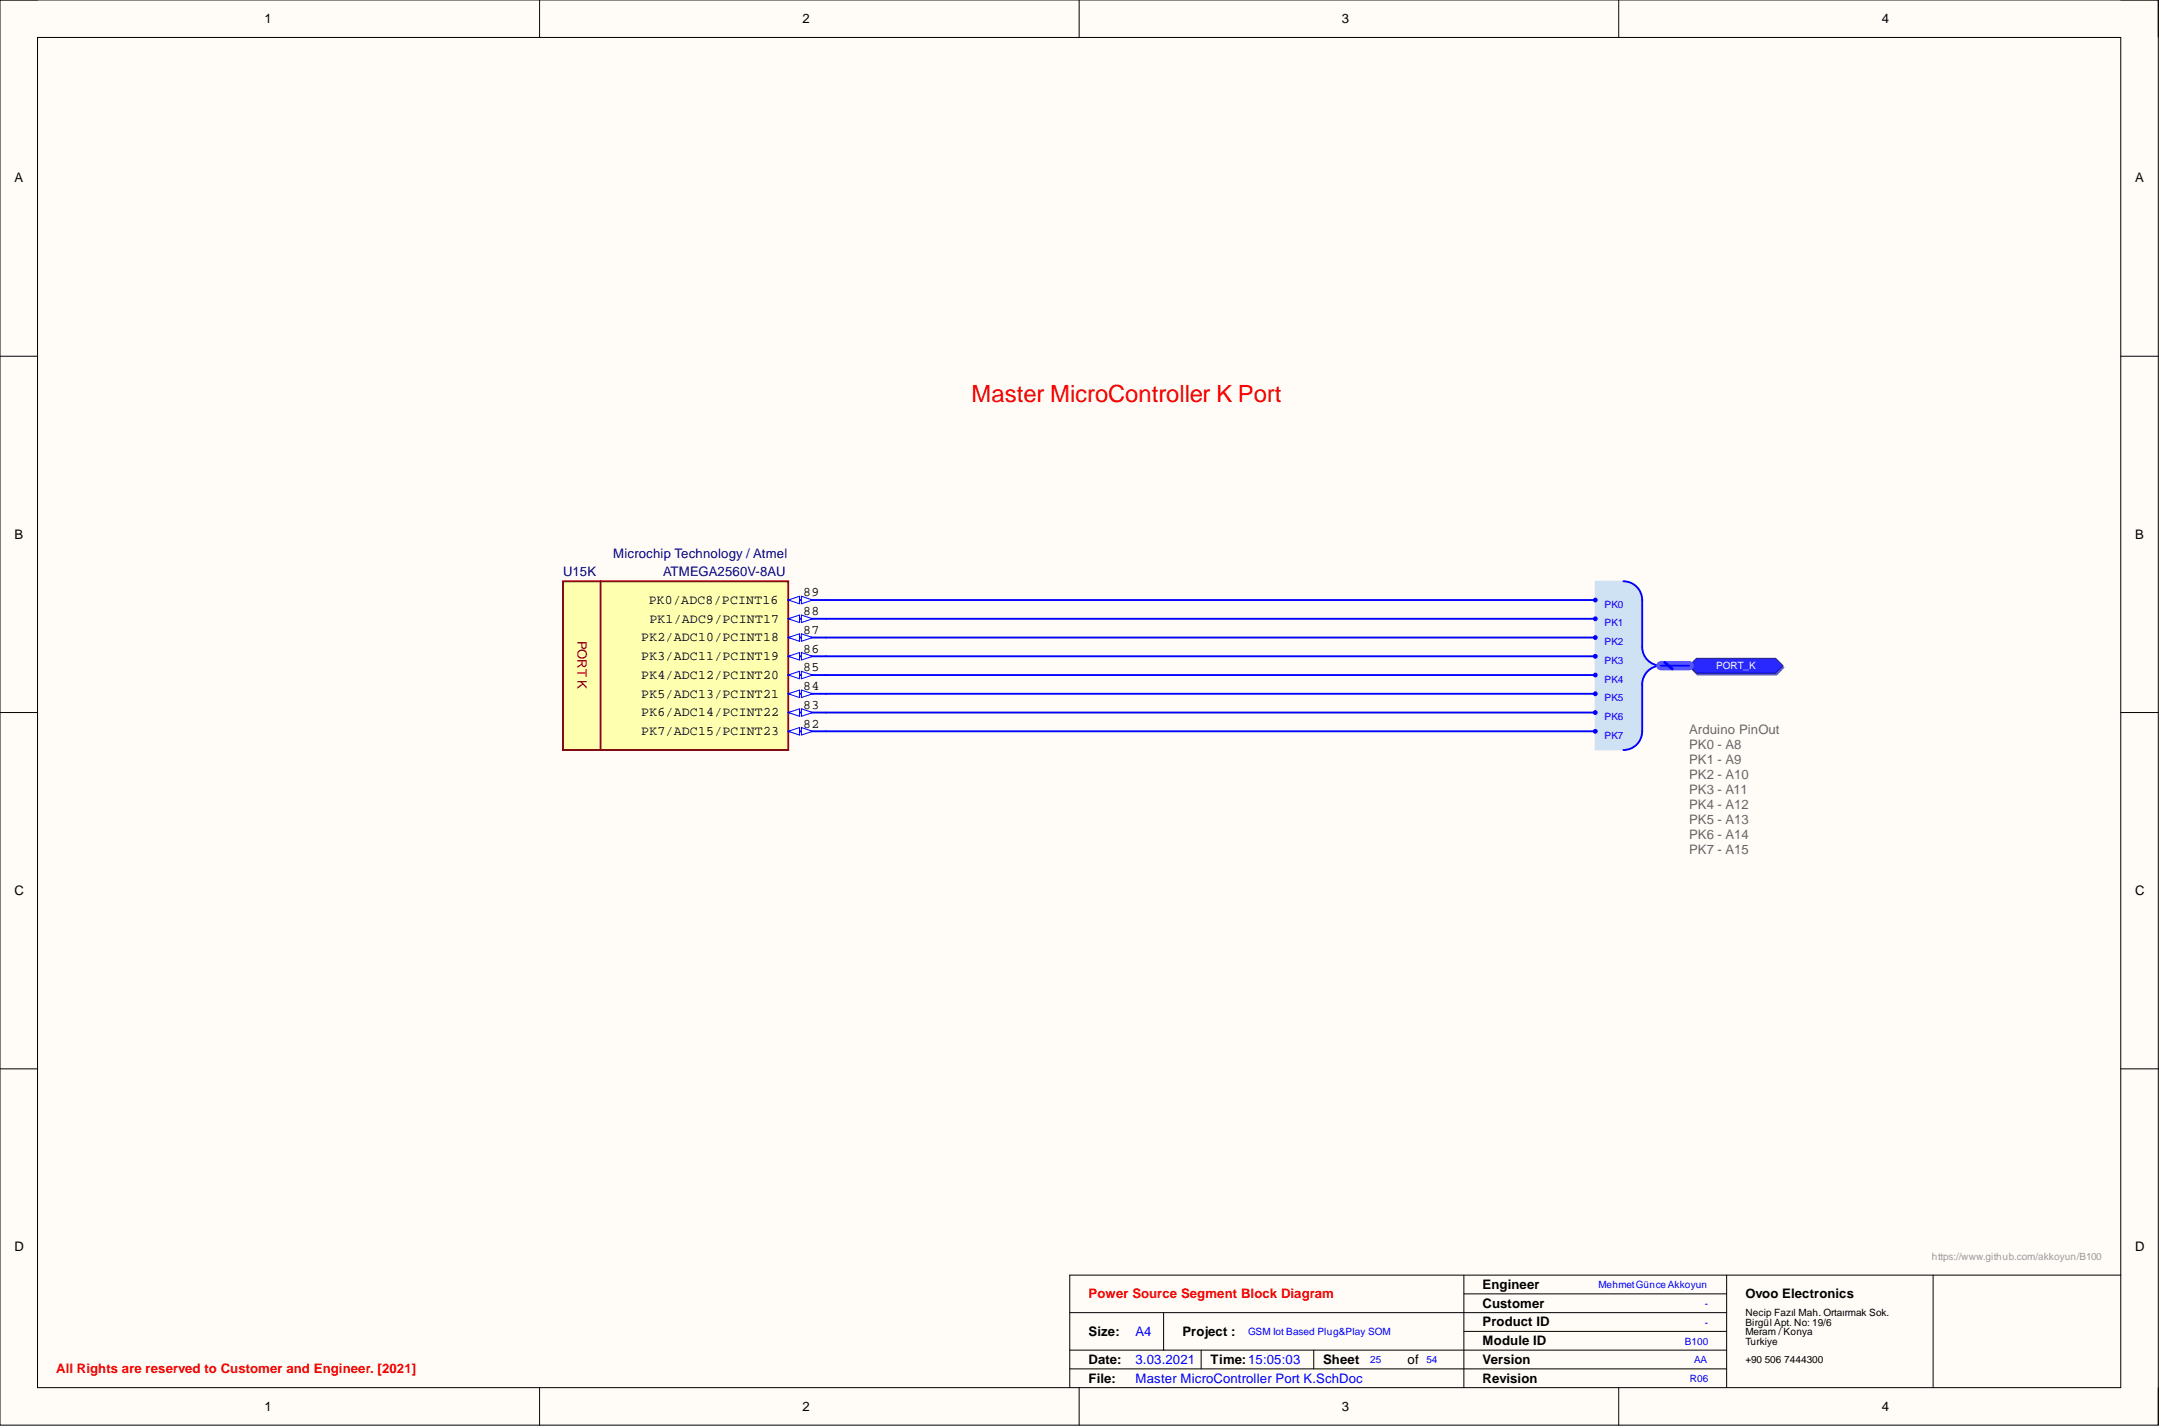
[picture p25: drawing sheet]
<svg xmlns="http://www.w3.org/2000/svg" width="292mm" height="193mm" viewBox="0 0 292 193" stroke-linecap="round" stroke-linejoin="round" font-family="sans-serif">
<defs><g id="words">
<text font-size="3.2" fill="#f00" x="131.4" y="54.4">Master MicroController K Port</text>
<g font-size="1.8">
<text x="35.8" y="3.1">1</text>
<text x="108.6" y="3.1">2</text>
<text x="181.6" y="3.1">3</text>
<text x="254.6" y="3.1">4</text>
<text x="1.9" y="24.7">A</text>
<text x="288.9" y="24.7">A</text>
<text x="1.9" y="72.9">B</text>
<text x="288.9" y="72.9">B</text>
<text x="87.8" y="81.7">PK0/ADC8/PCINT16</text>
<text x="108.7" y="80.7">89</text>
<text x="108.7" y="83.2">88</text>
<text x="86.8" y="86.8">PK2/ADC10/PCINT18</text>
<text x="86.8" y="89.3">PK3/ADC11/PCINT19</text>
<text x="87.9" y="84.2">PK1/ADC9/PCINT17</text>
<text x="108.7" y="85.8">87</text>
<text x="108.7" y="88.3">86</text>
<text x="86.8" y="91.9">PK4/ADC12/PCINT20</text>
<text x="86.8" y="94.4">PK5/ADC13/PCINT21</text>
<text x="108.7" y="90.8">85</text>
<text x="108.7" y="93.4">84</text>
<text x="108.7" y="95.9">83</text>
<text x="86.8" y="96.9">PK6/ADC14/PCINT22</text>
<text x="86.8" y="99.5">PK7/ADC15/PCINT23</text>
<text x="108.7" y="98.5">82</text>
<text x="1.9" y="121.1">C</text>
<text x="288.9" y="121.1">C</text>
<text x="1.9" y="169.3">D</text>
<text x="288.9" y="169.3">D</text>
<text x="200.6" y="174.4">Engineer</text>
<text x="200.6" y="177">Customer</text>
<text x="200.6" y="179.5">Product ID</text>
<text x="236.1" y="175.7">Ovoo Electronics</text>
<text x="147.3" y="180.8">Size:</text>
<text x="147.3" y="184.6">Date:</text>
<text x="160" y="180.8">Project :</text>
<text x="163.8" y="184.6">Time:15:05:03</text>
<text x="179" y="184.6">Sheet</text>
<text x="190.4" y="184.6">of</text>
<text x="200.6" y="182">Module ID</text>
<text x="200.6" y="184.6">Version</text>
<text x="35.8" y="190.9">1</text>
<text x="108.6" y="190.9">2</text>
<text x="147.3" y="187.1">File:</text>
<text x="181.6" y="190.9">3</text>
<text x="200.6" y="187.1">Revision</text>
<text x="254.6" y="190.9">4</text>
</g>
<g font-size="1.8" fill="#000080">
<text x="76.2" y="78">U15K</text>
<text x="82.9" y="75.4">Microchip Technology / Atmel</text>
<text x="89.7" y="78">ATMEGA2560V-8AU</text>
</g>
<text font-size="1.8" fill="#980000" x="78.1" y="86.7" transform="rotate(90 78.1 86.7)">PORT K</text>
<g font-size="1.8" fill="#666">
<text x="228.5" y="99.3">Arduino PinOut</text>
<text x="228.5" y="101.3">PK0 - A8</text>
<text x="228.5" y="103.4">PK1 - A9</text>
<text x="228.5" y="105.4">PK2 - A10</text>
<text x="228.5" y="107.4">PK3 - A11</text>
<text x="228.5" y="109.5">PK4 - A12</text>
<text x="228.5" y="111.5">PK5 - A13</text>
<text x="228.5" y="113.5">PK6 - A14</text>
<text x="228.5" y="115.5">PK7 - A15</text>
</g>
<g font-size="1.8" fill="#f00">
<text x="147.3" y="175.7">Power Source Segment Block Diagram</text>
<text x="7.6" y="185.8">All Rights are reserved to Customer and Engineer. [2021]</text>
</g>
<g font-size="1.8" fill="#00f">
<text x="153.6" y="184.6">3.03.2021</text>
<text x="153.6" y="180.8">A4</text>
<text x="153.6" y="187.1">Master MicroController Port K.SchDoc</text>
</g>
<g font-size="1.4" fill="#00f">
<text x="217.1" y="82.2">PK0</text>
<text x="217.1" y="84.8">PK1</text>
<text x="217.1" y="87.3">PK2</text>
<text x="217.1" y="89.8">PK3</text>
<text x="217.1" y="92.4">PK4</text>
<text x="217.1" y="94.9">PK5</text>
<text x="217.1" y="100">PK7</text>
<text x="217.1" y="97.4">PK6</text>
<text x="216.3" y="174.3">MehmetGünce Akkoyun</text>
<text x="230.6" y="176.9">-</text>
<text x="230.6" y="179.4">-</text>
<text x="168.9" y="180.7">GSM Iot Based Plug&amp;Play SOM</text>
<text x="185.4" y="184.5">25</text>
<text x="193" y="184.5">54</text>
<text x="227.9" y="181.9">B100</text>
<text x="229.2" y="184.5">AA</text>
<text x="228.6" y="187">R06</text>
</g>
<text font-size="1.4" fill="#fff" x="232.2" y="90.6">PORT_K</text>
<text font-size="1.4" fill="#999" x="261.4" y="170.5">https://www.github.com/akkoyun/B100</text>
<g font-size="1.4">
<text x="236.1" y="178.1">Necip Fazıl Mah. Ortaırmak Sok.</text>
<text x="236.1" y="179.4">Birgül Apt. No: 19/6</text>
<text x="236.1" y="180.7">Meram / Konya</text>
<text x="236.1" y="181.9">Turkiye</text>
<text x="236.1" y="184.5">+90 506 7444300</text>
</g>
</g></defs>
<path d="M0 0h292v192.9h-292z" fill-rule="evenodd" fill="#fffcf8"/>
<path d="M0 0h292v192.9h-292z" fill="none" stroke="#000" stroke-width=".14"/>
<path d="M5.1 5.1h281.8v182.7h-281.8z" fill-rule="evenodd" fill="#fffcf8"/>
<g fill="none" stroke="#000" stroke-width=".14">
<path d="M0 0h5.1M73 0v5.1M146 0v5.1M219 0v5.1M286.9 0h5.1v5.1M5.1 5.1h281.8v182.7h-281.8zM0 48.2h5.1M286.9 48.2h5.1M0 96.4h5.1M286.9 96.4h5.1M0 144.6h5.1M286.9 144.6h5.1"/>
<path d="M144.7 177.6h88.9M157.4 177.6v5.1M198.1 175.1h35.5M198.1 172.6v15.2M233.6 172.6v15.2M261.5 172.6v15.2M286.9 172.6h-142.2v15.2M73 187.8v5.1M144.7 182.7h88.9M144.7 185.2h88.9M146 187.8v5.1M162.5 182.7v2.5"/>
<path d="M177.7 182.7v2.5M198.1 180.2h35.5M219 187.8v5.1M292 187.8v5.1"/>
</g>
<path d="M215.8 78.7h3.8l1.3 .3 1 .9 .3 1.3v7l.6 1 1.3 .9-1.3 .8-.6 1.1v7l-.3 1.2-1 1-1.3 .3h-3.8z" fill-rule="evenodd" fill="#cfe2f3"/>
<path d="M215.8 78.7h3.8l1.3 .3 1 .9 .3 1.3v7l.6 1 1.3 .9-1.3 .8-.6 1.1v7l-.3 1.2-1 1-1.3 .3h-3.8z" fill="none" stroke="#cfe2f3" stroke-width=".14"/>
<path d="M219.6 78.7a2.54 2.54 0 0 1 2.6 2.5v6.3a2.54 2.54 0 0 0 2.5 2.6 2.55 2.55 0 0 0-2.5 2.5v6.4a2.53 2.53 0 0 1-2.6 2.5" fill="none" stroke="#00f" stroke-width=".25"/>
<circle cx="215.8" cy="81.2" r=".26" fill="#00f"/>
<circle cx="215.8" cy="81.2" r=".26" fill="none" stroke="#00f" stroke-width=".14"/>
<circle cx="215.8" cy="83.7" r=".26" fill="#00f"/>
<circle cx="215.8" cy="83.7" r=".26" fill="none" stroke="#00f" stroke-width=".14"/>
<circle cx="215.8" cy="86.3" r=".26" fill="#00f"/>
<circle cx="215.8" cy="86.3" r=".26" fill="none" stroke="#00f" stroke-width=".14"/>
<circle cx="215.8" cy="88.8" r=".26" fill="#00f"/>
<circle cx="215.8" cy="88.8" r=".26" fill="none" stroke="#00f" stroke-width=".14"/>
<circle cx="215.8" cy="91.4" r=".26" fill="#00f"/>
<circle cx="215.8" cy="91.4" r=".26" fill="none" stroke="#00f" stroke-width=".14"/>
<circle cx="215.8" cy="93.9" r=".26" fill="#00f"/>
<circle cx="215.8" cy="93.9" r=".26" fill="none" stroke="#00f" stroke-width=".14"/>
<circle cx="215.8" cy="99" r=".26" fill="#00f"/>
<circle cx="215.8" cy="99" r=".26" fill="none" stroke="#00f" stroke-width=".14"/>
<circle cx="215.8" cy="96.4" r=".26" fill="#00f"/>
<circle cx="215.8" cy="96.4" r=".26" fill="none" stroke="#00f" stroke-width=".14"/>
<path d="M228.7 90.3l1-1h10.7l.9 1-.9 1h-10.7z" fill-rule="evenodd" fill="#7474ca"/>
<path d="M228.7 90.3l1-1h10.7l.9 1-.9 1h-10.7z" fill="none" stroke="#6060b6" stroke-width=".14"/>
<path d="M228.5 90.1l1-1h10.7l1 1-1 1h-10.7z" fill-rule="evenodd" fill="#2828ff"/>
<path d="M228.5 90.1l1-1h10.7l1 1-1 1h-10.7z" fill="none" stroke="#00009b" stroke-width=".14"/>
<path d="M224.7 90.1h3.8" fill="none" stroke="#5a5aff" stroke-width="1.3"/>
<path d="M225.2 89.6l1 .9" fill="none" stroke="#00f" stroke-width=".38"/>
<path d="M224.7 90.1h3.8" fill="none" stroke="#00f" stroke-width=".25"/>
<path d="M76.2 78.7h30.4v22.8h-30.4z" fill-rule="evenodd" fill="#ffffb0"/>
<path d="M76.2 78.7h30.4v22.8h-30.4z" fill="none" stroke="#800000" stroke-width=".25"/>
<path d="M81.3 78.7v22.8" fill="none" stroke="#980000" stroke-width=".25"/>
<path d="M106.6 81.2h5.1" fill="none" stroke="#00f" stroke-width=".25"/>
<path d="M106.6 81.2l1.6-.5v1z" fill="#f8fcff"/>
<path d="M106.6 81.2l1.6-.5v1z" fill="none" stroke="#00f" stroke-width=".14"/>
<path d="M108.4 80.7l1.5 .5-1.5 .5z" fill="#f8fcff"/>
<path d="M108.4 80.7l1.5 .5-1.5 .5z" fill="none" stroke="#00f" stroke-width=".14"/>
<path d="M106.6 83.7h5.1" fill="none" stroke="#00f" stroke-width=".25"/>
<path d="M106.6 83.7l1.6-.5v1z" fill="#f8fcff"/>
<path d="M106.6 83.7l1.6-.5v1z" fill="none" stroke="#00f" stroke-width=".14"/>
<path d="M108.4 83.2l1.5 .5-1.5 .5z" fill="#f8fcff"/>
<path d="M108.4 83.2l1.5 .5-1.5 .5z" fill="none" stroke="#00f" stroke-width=".14"/>
<path d="M106.6 86.3h5.1" fill="none" stroke="#00f" stroke-width=".25"/>
<path d="M106.6 86.3l1.6-.5v1z" fill="#f8fcff"/>
<path d="M106.6 86.3l1.6-.5v1z" fill="none" stroke="#00f" stroke-width=".14"/>
<path d="M108.4 85.8l1.5 .5-1.5 .5z" fill="#f8fcff"/>
<path d="M108.4 85.8l1.5 .5-1.5 .5z" fill="none" stroke="#00f" stroke-width=".14"/>
<path d="M106.6 88.8h5.1" fill="none" stroke="#00f" stroke-width=".25"/>
<path d="M106.6 88.8l1.6-.5v1z" fill="#f8fcff"/>
<path d="M106.6 88.8l1.6-.5v1z" fill="none" stroke="#00f" stroke-width=".14"/>
<path d="M108.4 88.3l1.5 .5-1.5 .5z" fill="#f8fcff"/>
<path d="M108.4 88.3l1.5 .5-1.5 .5z" fill="none" stroke="#00f" stroke-width=".14"/>
<path d="M106.6 91.3h5.1" fill="none" stroke="#00f" stroke-width=".25"/>
<path d="M106.6 91.3l1.6-.5v1.1z" fill="#f8fcff"/>
<path d="M106.6 91.3l1.6-.5v1.1z" fill="none" stroke="#00f" stroke-width=".14"/>
<path d="M108.4 90.8l1.5 .5-1.5 .6z" fill="#f8fcff"/>
<path d="M108.4 90.8l1.5 .5-1.5 .6z" fill="none" stroke="#00f" stroke-width=".14"/>
<path d="M106.6 93.9h5.1" fill="none" stroke="#00f" stroke-width=".25"/>
<path d="M106.6 93.9l1.6-.5v1z" fill="#f8fcff"/>
<path d="M106.6 93.9l1.6-.5v1z" fill="none" stroke="#00f" stroke-width=".14"/>
<path d="M108.4 93.4l1.5 .5-1.5 .5z" fill="#f8fcff"/>
<path d="M108.4 93.4l1.5 .5-1.5 .5z" fill="none" stroke="#00f" stroke-width=".14"/>
<path d="M106.6 96.4h5.1" fill="none" stroke="#00f" stroke-width=".25"/>
<path d="M106.6 96.4l1.6-.5v1z" fill="#f8fcff"/>
<path d="M106.6 96.4l1.6-.5v1z" fill="none" stroke="#00f" stroke-width=".14"/>
<path d="M108.4 95.9l1.5 .5-1.5 .5z" fill="#f8fcff"/>
<path d="M108.4 95.9l1.5 .5-1.5 .5z" fill="none" stroke="#00f" stroke-width=".14"/>
<path d="M106.6 99h5.1" fill="none" stroke="#00f" stroke-width=".25"/>
<path d="M106.6 99l1.6-.5v1z" fill="#f8fcff"/>
<path d="M106.6 99l1.6-.5v1z" fill="none" stroke="#00f" stroke-width=".14"/>
<path d="M108.4 98.5l1.5 .5-1.5 .5z" fill="#f8fcff"/>
<path d="M108.4 98.5l1.5 .5-1.5 .5z" fill="none" stroke="#00f" stroke-width=".14"/>
<path d="M111.7 99h104.1M111.7 96.4h104.1M111.7 93.9h104.1M111.7 91.3h104.1M111.7 88.8h104.1M111.7 86.3h104.1M111.7 83.7h104.1M111.7 81.2h104.1" fill="none" stroke="#00f" stroke-width=".25"/>
<use href="#words"/>
</svg>
